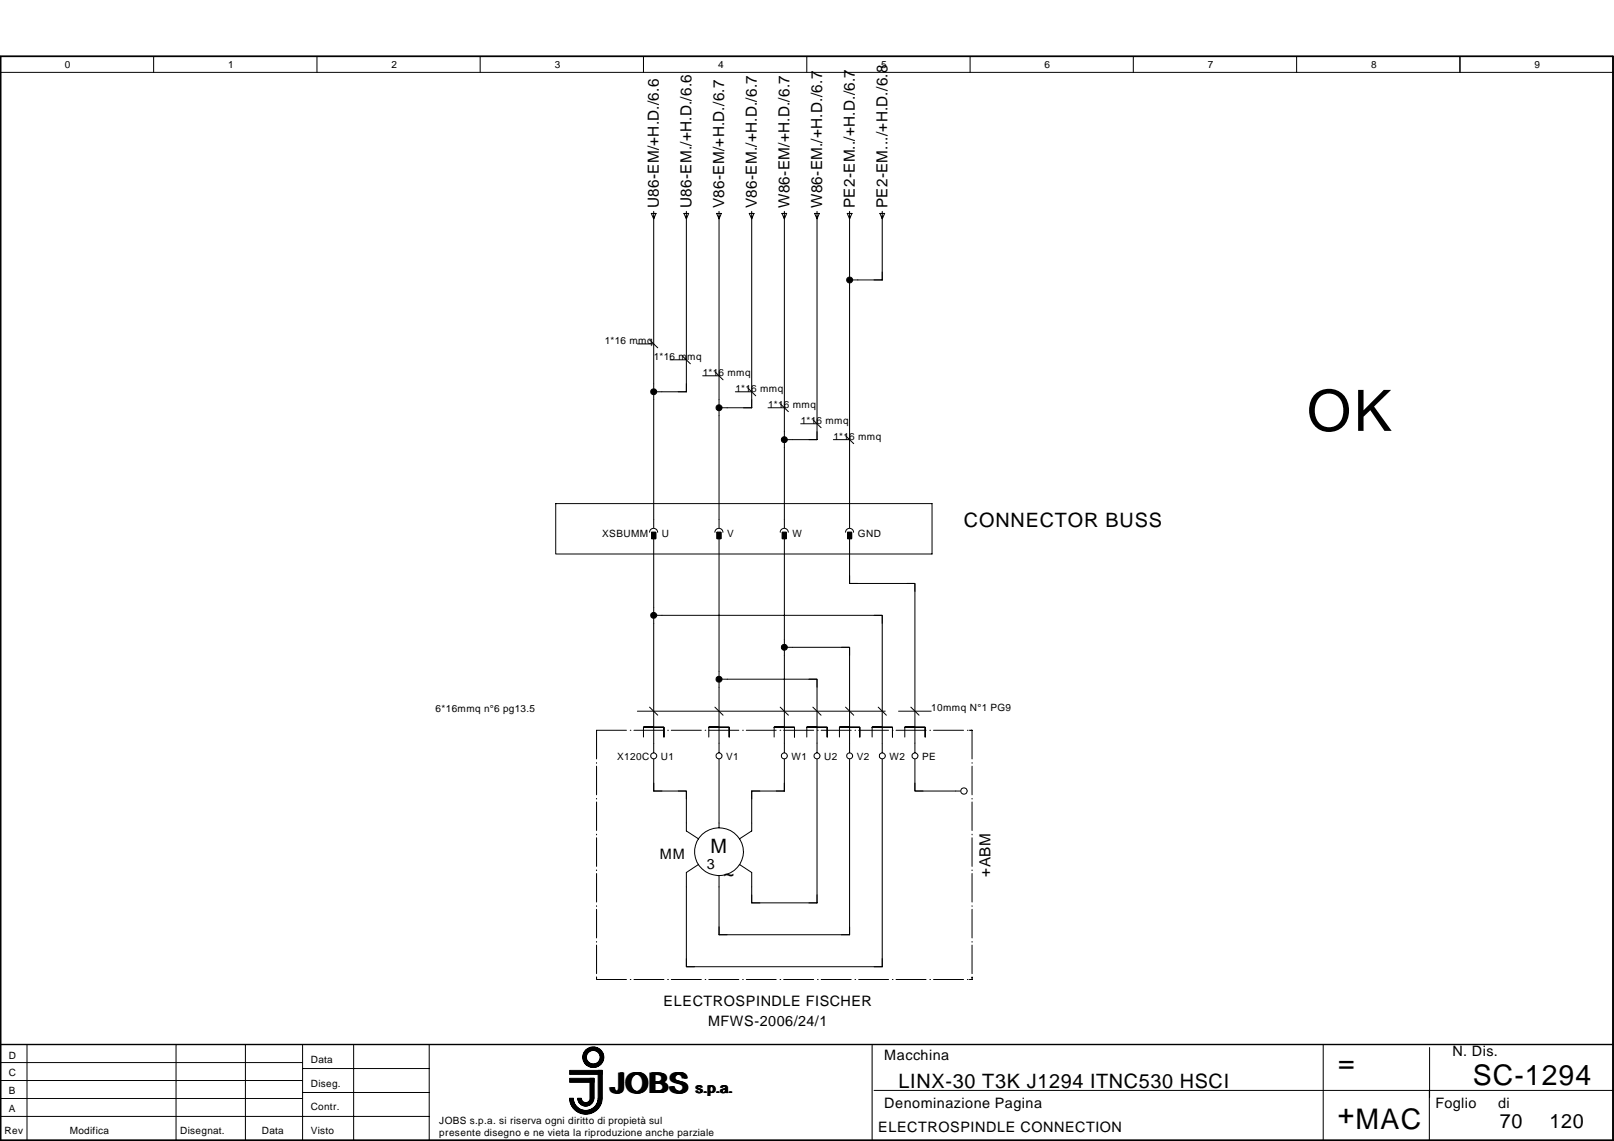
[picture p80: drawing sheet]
<svg xmlns="http://www.w3.org/2000/svg" width="297mm" height="210mm" viewBox="0 0 297 210" stroke-linecap="round" stroke-linejoin="round" font-family="sans-serif">
<defs><g id="words">
<text font-size="10.5" x="240.5" y="79.3">OK</text>
<g font-size="5.2">
<text x="246.3" y="197.2">=</text>
<text x="112.5" y="201">JOBS</text>
<text x="271.1" y="199.6">SC-1294</text>
<text x="246.2" y="206.7">+MAC</text>
</g>
<g font-size="3.6">
<text x="177.4" y="96.9">CONNECTOR BUSS</text>
<text x="130.8" y="157">M</text>
<text x="133.1" y="162">~</text>
<text x="165.4" y="200.2">LINX-30 T3K J1294 ITNC530 HSCI</text>
<text x="276.1" y="207.6">70</text>
<text x="285.2" y="207.6">120</text>
</g>
<g font-size="2.8">
<text x="121.2" y="38.3" transform="rotate(-90 121.2 38.3)">U86-EM/+H.D./6.6</text>
<text x="127.3" y="38.3" transform="rotate(-90 127.3 38.3)">U86-EM./+H.D./6.6</text>
<text x="133.3" y="38.3" transform="rotate(-90 133.3 38.3)">V86-EM/+H.D./6.7</text>
<text x="139.3" y="38.3" transform="rotate(-90 139.3 38.3)">V86-EM./+H.D./6.7</text>
<text x="145.3" y="38.3" transform="rotate(-90 145.3 38.3)">W86-EM/+H.D./6.7</text>
<text x="151.3" y="38.3" transform="rotate(-90 151.3 38.3)">W86-EM./+H.D./6.7</text>
<text x="157.3" y="38.3" transform="rotate(-90 157.3 38.3)">PE2-EM../+H.D./6.7</text>
<text x="163.3" y="38.3" transform="rotate(-90 163.3 38.3)">PE2-EM.../+H.D./6.8</text>
<text x="182.3" y="161.2" transform="rotate(-90 182.3 161.2)">+ABM</text>
</g>
<g font-size="2.6">
<text x="121.5" y="158">MM</text>
<text x="130.1" y="159.9">3</text>
<text x="122.1" y="185">ELECTROSPINDLE FISCHER</text>
<text x="130.3" y="188.7">MFWS-2006/24/1</text>
<text x="162.7" y="195.1">Macchina</text>
<text x="267.3" y="194.3">N. Dis.</text>
<text x="128.1" y="201">s.p.a.</text>
<text x="162.7" y="203.9">Denominazione Pagina</text>
<text x="264.2" y="203.9">Foglio</text>
<text x="275.7" y="203.9">di</text>
<text x="161.6" y="208.3">ELECTROSPINDLE CONNECTION</text>
</g>
<g font-size="1.8">
<text x="12" y="12.6">0</text>
<text x="42" y="12.6">1</text>
<text x="72" y="12.6">2</text>
<text x="102.1" y="12.6">3</text>
<text x="132.2" y="12.6">4</text>
<text x="162.2" y="12.6">5</text>
<text x="192.3" y="12.6">6</text>
<text x="222.3" y="12.6">7</text>
<text x="252.4" y="12.6">8</text>
<text x="282.4" y="12.6">9</text>
<text x="111.3" y="63.3">1*16 mmq</text>
<text x="120.3" y="66.2">1*16 mmq</text>
<text x="129.3" y="69.1">1*16 mmq</text>
<text x="135.3" y="72.1">1*16 mmq</text>
<text x="141.3" y="75">1*16 mmq</text>
<text x="147.4" y="78">1*16 mmq</text>
<text x="153.4" y="80.9">1*16 mmq</text>
<text x="110.8" y="98.7">XSBUMM</text>
<text x="121.8" y="98.7">U</text>
<text x="133.8" y="98.7">V</text>
<text x="145.9" y="98.7">W</text>
<text x="157.9" y="98.7">GND</text>
<text x="80.2" y="131">6*16mmq n°6 pg13.5</text>
<text x="171.4" y="130.8">10mmq N°1 PG9</text>
<text x="113.6" y="139.9">X120C</text>
<text x="121.6" y="139.9">U1</text>
<text x="133.6" y="139.9">V1</text>
<text x="145.7" y="139.9">W1</text>
<text x="151.7" y="139.9">U2</text>
<text x="157.7" y="139.9">V2</text>
<text x="163.7" y="139.9">W2</text>
<text x="169.7" y="139.9">PE</text>
<text x="1.6" y="194.7">D</text>
<text x="57.2" y="195.5">Data</text>
<text x="1.6" y="201.3">B</text>
<text x="1.6" y="198">C</text>
<text x="57.2" y="199.9">Diseg.</text>
<text x=".8" y="208.7">Rev</text>
<text x="1.6" y="204.6">A</text>
<text x="12.9" y="208.7">Modifica</text>
<text x="33.1" y="208.7">Disegnat.</text>
<text x="48.2" y="208.7">Data</text>
<text x="57.2" y="204.3">Contr.</text>
<text x="57.2" y="208.7">Visto</text>
<text x="80.9" y="206.8">JOBS s.p.a. si riserva ogni diritto di propietà sul</text>
<text x="80.9" y="209">presente disegno e ne vieta la riproduzione anche parziale</text>
</g>
</g></defs>
<g fill="none" stroke="#000" stroke-width=".18">
<path d="M.1 10.4h296.8v199.4h-296.8zM.1 13.3h296.8M28.3 10.4v2.9M58.3 10.4v2.9M88.4 10.4v2.9M118.4 10.4v2.9M148.5 10.4v2.9M178.5 10.4v2.9M208.6 10.4v2.9M238.6 10.4v2.9M268.7 10.4v2.9M117.3 63.3h3"/>
<path d="M123.3 66.2h3M129.3 69.1h3M135.3 72.1h3M141.3 75h3.1M147.4 78h3M102.3 92.6h69.2v9.3h-69.2zM153.4 80.9h3M115.3 134.3h-5.5v5.3M116 134.3h.1M116.7 134.3h5.5M117.3 130.8h45.6M120.3 133.8h-1.9h3.8v1.8v-1.8h-3.8v1.8"/>
<path d="M122.9 134.3h.1M123.5 134.3h5.6M129.8 134.3h.1M130.4 134.3h5.6M132.3 133.8h-1.9h3.8v1.8v-1.8h-3.8v1.8M136.7 134.3h.1M137.3 134.3h5.6M143.5 134.3h.2M144.2 134.3h5.6M144.4 133.8h-1.9h3.7v1.8v-1.8h-3.7v1.8M150.4 133.8h-1.9h3.7v1.8v-1.8h-3.7v1.8M150.4 134.3h.2"/>
<path d="M151.1 134.3h5.6M156.4 133.8h-1.9h3.7v1.8v-1.8h-3.7v1.8M157.3 134.3h.2M158 134.3h5.5M162.4 133.8h-1.9h3.7v1.8v-1.8h-3.7v1.8M164.2 134.3h.2M164.9 134.3h5.5M165.4 130.8h6M168.4 133.8h-1.9h3.8v1.8v-1.8h-3.8v1.8M171.1 134.3h.2M171.8 134.3h5.5M178 134.3h.2"/>
<path d="M178.4 134.3h.5v5.3M109.8 140.3v.1M109.8 140.9v5.3M109.8 146.9v.1M109.8 147.5v5.3M109.8 153.5v.1M109.8 154.1v5.3M178.9 140.3v.1M178.9 140.9v5.3M178.9 146.9v.1M178.9 147.5v5.3M178.9 153.5v.1"/>
<path d="M178.9 154.1v5.3M109.8 179.7v.5h5.5M109.8 160v.2M109.8 160.7v5.2M109.8 166.6v.2M109.8 167.3v5.3M109.8 173.2v.1M109.8 173.9v5.2M109.8 179.8v.1M178.9 179.7v.5h-.5M178.9 160v.2M178.9 160.7v5.2"/>
<path d="M178.9 166.6v.2M178.9 167.3v5.3M178.9 173.2v.1M178.9 173.9v5.2M.1 198.8h55.6M.1 195.5h55.6M.1 192.2h296.8M5 192.2v17.6M32.4 192.2v17.6M45.2 192.2v17.6M55.7 192.2v17.6M55.7 196.6h23.3"/>
<path d="M65.1 192.2v17.6M79 192.2v17.6M116 180.2h.1M116.7 180.2h5.5M122.9 180.2h.1M123.5 180.2h5.6M129.8 180.2h.1M130.4 180.2h5.6M136.7 180.2h.1M137.3 180.2h5.6M143.5 180.2h.2M144.2 180.2h5.6"/>
<path d="M150.4 180.2h.2M151.1 180.2h5.6M157.3 180.2h.2M158 180.2h5.5M160.5 192.2v17.6M164.2 180.2h.2M164.9 180.2h5.5M171.1 180.2h.2M171.8 180.2h5.5M178 180.2h.2M243.5 192.2v17.6M263.1 192.7v9.2"/>
<path d="M.1 205.4h78.9M.1 202.1h55.6M55.7 201h23.3M105 202a2.85 2.85 0 0 0 2.8 2.8 2.85 2.85 0 0 0 2.9-2.8M105 202a2.77 2.77 0 0 0 2.8 2.7 2.77 2.77 0 0 0 2.8-2.7M105.1 202a2.69 2.69 0 0 0 2.7 2.7 2.69 2.69 0 0 0 2.7-2.7M105.2 202a2.63 2.63 0 0 0 2.6 2.6 2.63 2.63 0 0 0 2.6-2.6M105.3 202a2.54 2.54 0 0 0 2.5 2.5 2.54 2.54 0 0 0 2.5-2.5M105.3 202a2.47 2.47 0 0 0 2.5 2.4 2.47 2.47 0 0 0 2.5-2.4M105.4 202a2.39 2.39 0 0 0 2.4 2.4 2.39 2.39 0 0 0 2.4-2.4M106.3 202a1.49 1.49 0 0 0 1.5 1.5 1.49 1.49 0 0 0 1.5-1.5M106.4 202a1.42 1.42 0 0 0 1.4 1.4 1.42 1.42 0 0 0 1.4-1.4"/>
<path d="M106.5 202a1.34 1.34 0 0 0 1.3 1.3 1.34 1.34 0 0 0 1.4-1.3M106.5 202a1.27 1.27 0 0 0 1.3 1.3 1.27 1.27 0 0 0 1.3-1.3M106.6 202a1.19 1.19 0 0 0 1.2 1.2 1.19 1.19 0 0 0 1.2-1.2M106.7 202a1.12 1.12 0 0 0 1.1 1.1 1.12 1.12 0 0 0 1.1-1.1M106.8 202a1.04 1.04 0 0 0 1 1.1 1.04 1.04 0 0 0 1-1.1M106.8 202a.96 .96 0 0 0 1 1 .96 .96 0 0 0 1-1M106.9 202a.89 .89 0 0 0 .9 .9 .89 .89 0 0 0 .9-.9M107 202a.81 .81 0 0 0 .8 .8 .81 .81 0 0 0 .8-.8M110.1 202a2.3 2.3 0 0 1-2.3 2.3 2.3 2.3 0 0 1-2.3-2.3 2.32 2.32 0 0 0 2.3 2.3 2.32 2.32 0 0 0 2.3-2.3M110.7 202a2.94 2.94 0 0 1-2.9 2.9 2.94 2.94 0 0 1-3-2.9 3 3 0 0 0 3 3 3 3 0 0 0 3-3M160.9 200.6h136M263.1 200.6v9.2"/>
<circle cx="109.2" cy="194.5" r="1.33"/>
<circle cx="109.2" cy="194.5" r="1.48"/>
<circle cx="109.2" cy="194.5" r="1.55"/>
<circle cx="109.2" cy="194.5" r="1.85"/>
<circle cx="109.2" cy="194.5" r="1.25"/>
<circle cx="109.2" cy="194.5" r="1.78"/>
<circle cx="109.2" cy="194.5" r="1.4"/>
<circle cx="109.2" cy="194.5" r="1.63"/>
<circle cx="109.2" cy="194.5" r="1.69"/>
<circle cx="109.2" cy="194.5" r="1.92"/>
</g>
<path d="M.1 10.4h296.8v199.4h-296.8zM.1 192.2h296.8" fill="none" stroke="#000" stroke-width=".26"/>
<g fill="#000" stroke="#000" stroke-width=".18">
<path d="M104.8 196.9h6v.8h-6zM104.8 198.4h4.5v.7h-4.5zM108.6 198.4h.7v3.7h-.7zM110.1 196.9h.7v5.2h-.7z"/>
<circle cx="156.4" cy="51.5" r=".55"/>
<circle cx="120.3" cy="72.1" r=".55"/>
<circle cx="132.3" cy="75" r=".54"/>
<circle cx="144.4" cy="80.9" r=".55"/>
<circle cx="120.3" cy="113.2" r=".55"/>
<circle cx="144.4" cy="119.1" r=".55"/>
<circle cx="132.3" cy="125" r=".55"/>
</g>
<g fill="none" stroke="#000" stroke-width=".19">
<path d="M119.9 39.3h.8l-.4 1zM120.3 38.9v58.1M125.9 39.3h.8l-.4 1zM126.3 38.9v33.2h-6M131.9 39.3h.9l-.5 1zM132.3 38.9v58.1M137.9 39.3h.9l-.5 1zM138.3 38.9v36.1h-6M143.9 39.3h.9l-.4 1zM144.4 38.9v58.1M149.9 39.3h.9l-.4 1zM150.4 38.9v42h-6"/>
<path d="M155.9 39.3h.9l-.4 1zM156.4 38.9v58.1M161.9 39.3h.9l-.4 1zM162.4 38.9v12.6h-6M119.5 62.5l1.5 1.5M125.6 65.5l1.5 1.4M131.6 68.4l1.5 1.5M137.6 71.3l1.5 1.5M143.6 74.3l1.5 1.4M149.6 77.2l1.5 1.5M119.5 97.9a.74 .74 0 0 1 .8-.7 .74 .74 0 0 1 .7 .7M119.9 97.9h.8v1.2h-.8z"/>
<path d="M120.3 98.5v40M131.6 97.9a.74 .74 0 0 1 .7-.7 .74 .74 0 0 1 .8 .7M131.9 97.9h.8v1.2h-.8zM132.3 98.5v40M143.6 97.9a.74 .74 0 0 1 .7-.7 .74 .74 0 0 1 .8 .7M144 97.9h.7v1.2h-.7zM144.4 98.5v40M155.6 97.9a.74 .74 0 0 1 .8-.7 .74 .74 0 0 1 .7 .7M155.6 80.2l1.5 1.4M156 97.9h.7v1.2h-.7zM156.4 98.5v8.8h12v31.2M120.3 113.2h42.1v25.3"/>
<path d="M144.4 119.1h12v19.4M154.9 119.1h1.5v1.4M156.4 105.9v1.4h1.5M160.9 113.2h1.5v1.5M166.9 107.3h1.5v1.5M119.5 130.1l1.5 1.5M120.3 139.6v5.9h6v7.4l2.3 1.4M131.6 130.1l1.5 1.5M132.3 124.9h18.1v13.6M132.3 139.6v12.7M143.6 130.1l1.5 1.5M144.4 139.6v5.9h-6.1v7.4l-2.2 1.4"/>
<path d="M148.9 124.9h1.5v1.5M149.6 130.1l1.5 1.5M150.4 139.6v26.5h-12.1v-5.6l-2.2-1.5M155.6 130.1l1.5 1.5M156.4 139.6v32.4h-24.1v-10.9M161.6 130.1l1.5 1.5M162.4 139.6v38.2h-36.1v-17.3l2.3-1.5M167.6 130.1l1.5 1.5M168.4 139.6v5.9h8.3M120.3 144.1v1.4h1.5M124.8 145.5h1.5v1.5M129.2 153.5a4.4 4.4 0 0 1 6.4 .2 4.4 4.4 0 0 1-.5 6.4 4.4 4.4 0 0 1-6.1-.5 4.4 4.4 0 0 1 .2-6.1z"/>
<path d="M139.8 145.5h-1.5v1.5M168.4 144.1v1.4h1.5M126.3 176.4v1.4h1.5M132.3 170.5v1.5h1.5M138.3 164.6v1.5h1.5"/>
<circle cx="120.3" cy="139.1" r=".55"/>
<circle cx="132.3" cy="139" r=".55"/>
<circle cx="144.4" cy="139.1" r=".55"/>
<circle cx="150.4" cy="139.1" r=".55"/>
<circle cx="156.4" cy="139.1" r=".54"/>
<circle cx="162.4" cy="139.1" r=".55"/>
<circle cx="168.4" cy="139.1" r=".55"/>
<circle cx="177.4" cy="145.5" r=".59"/>
</g>
<path d="M119.9 97.9h.8v1.2h-.8zM131.9 97.9h.8v1.2h-.8zM144 97.9h.7v1.2h-.7zM156 97.9h.7v1.2h-.7z" fill="#000" stroke="#000" stroke-width=".19"/>
<use href="#words"/>
</svg>
